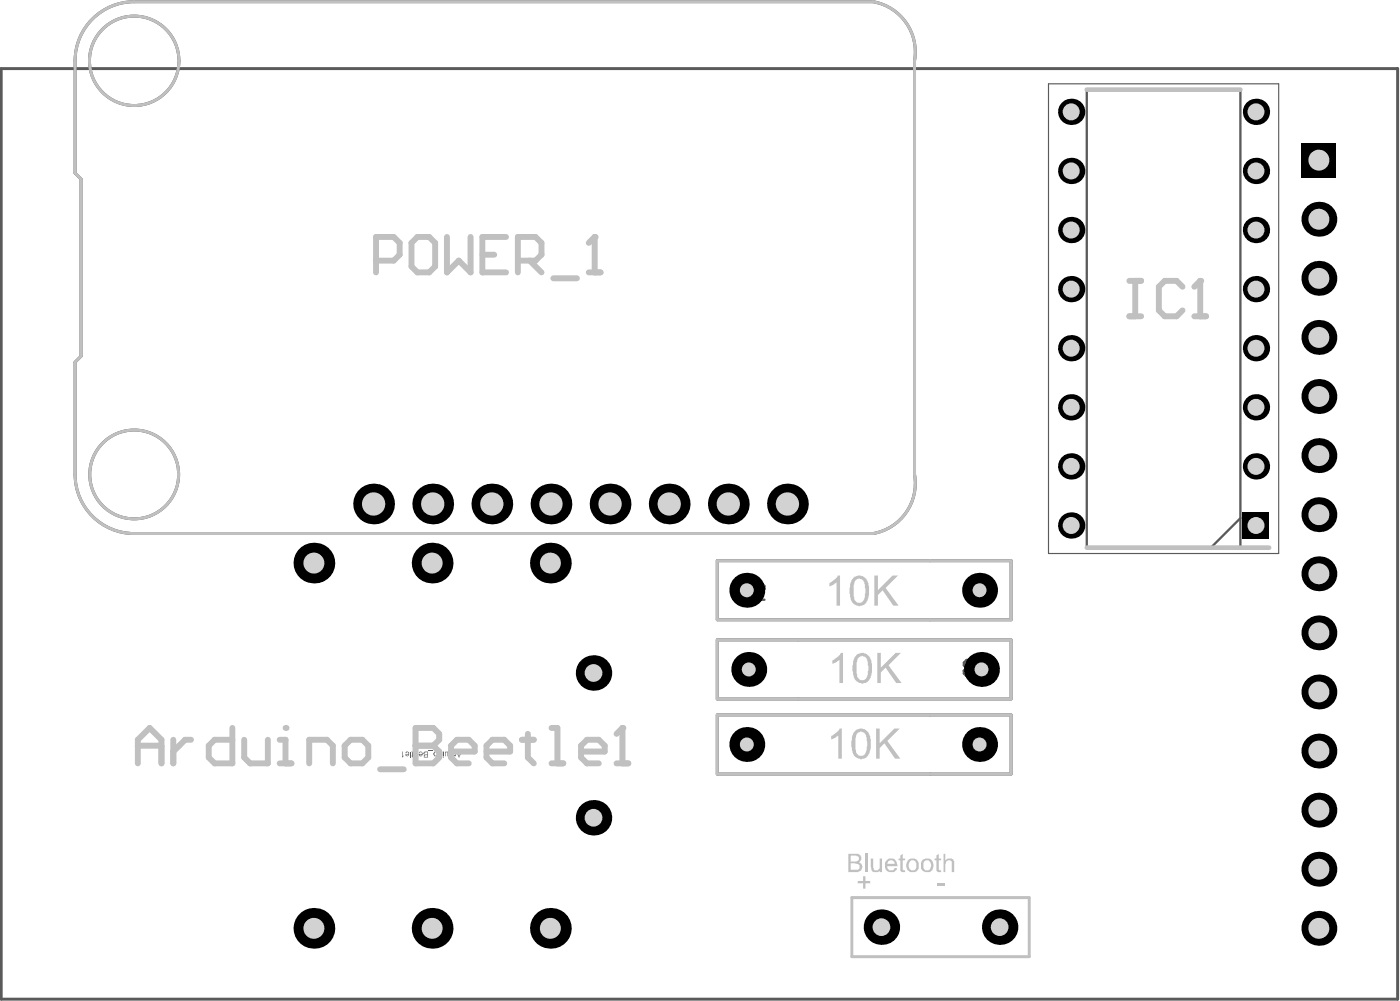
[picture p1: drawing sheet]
<svg xmlns="http://www.w3.org/2000/svg" width="200mm" height="143mm" viewBox="0 0 200 143" stroke-linecap="round" stroke-linejoin="round" font-family="sans-serif">
<path d="M150.1 12h32.9v67.2h-32.9z" fill="none" stroke="#5a5a5a" stroke-width=".17"/>
<path d="M155.5 12.8h22v65.6h-22zM177.5 74.1l-4.2 4.3" fill="none" stroke="#5a5a5a" stroke-width=".33"/>
<g fill="none" stroke="#5a5a5a" stroke-width=".42">
<path d="M.2 9.8h199.8v133.2h-199.8zM125 76.3a7.3 7.3 0 0 0 5.9-8.4v-59.2a7.3 7.3 0 0 0-5.9-8.5h-105.8a8.5 8.5 0 0 0-8.5 8.5v16.1l.9 .8v25.4l-.9 .8v16.1a8.5 8.5 0 0 0 8.5 8.4h105.8M102.7 80.2h42v8.5h-42zM102.7 91.6h42v8.4h-42zM102.7 102.3h42v8.5h-42z"/>
<circle cx="19.2" cy="8.7" r="6.4"/>
<circle cx="19.2" cy="67.9" r="6.4"/>
</g>
<g fill="#5a5a5a">
<path d="M65.2 107.5v.7v-.2l-.1 .2h-.2v-.2h.3z"/>
<path d="M63.7 107.5l.4 .1v.6v-.6l-.3 .1v.5h-.1z"/>
<path d="M62.8 107.5h.1v.5l.1 .1 .1-.1v-.5h.1v.7l-.1-.1a.19 .19 0 0 1-.2 .1 .19 .19 0 0 1-.1-.2z"/>
<path d="M61.3 107.3h.7v.1h-.7z"/>
<path d="M58.9 107.5l.2 .1v.5h.1l-.2 .3v-.2h-.1l.1-.1v-.5z"/>
<path d="M58.7 107.5h.1v.9h-.1z"/>
<path d="M57.5 107.5h.1v.7l.2-.1-.2 .3h-.1z"/>
<path d="M65.6 107.9l.1 .4 .1-.4zM65.3 107.5l.3 .3h.3l.2-.3-.4 .9z"/>
<path d="M64.3 107.5h.2v.1v-.1a.34 .34 0 0 1 .4 .3 .34 .34 0 0 1-.3 .4l-.1-.1v.3h-.2zM64.5 107.7l.1 .4a.27 .27 0 0 0 .1-.2 .27 .27 0 0 0-.1-.3z"/>
<path d="M63.4 108.3h.1v.1h-.1zM63.4 107.5h.1v.7h-.1z"/>
<path d="M62.2 107.7a.26 .26 0 0 0 0 .3 .26 .26 0 0 0 .2 .1v-.1a.24 .24 0 0 0 .1-.2 .24 .24 0 0 0-.2-.2zM62.1 107.6a.33 .33 0 0 1 .5 .1v.1a.3 .3 0 0 1-.3 .4 .3 .3 0 0 1-.2-.5z"/>
<path d="M60.8 108.1v.2h.4v-.3zM60.8 107.7v.3h.4v-.4zM60.6 107.7l.2-.2h.5v.9h-.4a.23 .23 0 0 1-.3-.1 .23 .23 0 0 1 .2-.3l-.2-.1z"/>
<path d="M60.1 108l.1 .1h.1v-.1h.1zM59.9 107.7h.1a.22 .22 0 0 1 .2-.2 .22 .22 0 0 1 .2 .2 .33 .33 0 0 1-.1 .5h-.2l-.2-.2v-.1h.5l-.1-.3h-.1l-.1 .2z"/>
<path d="M59.4 108a.17 .17 0 0 0 .2 .1 .17 .17 0 0 0 .1-.1zM59.2 107.7h.1a.22 .22 0 0 1 .2-.2 .22 .22 0 0 1 .2 .2 .33 .33 0 0 1 0 .5h-.3l-.2-.3h.5v-.2l-.2-.1-.1 .2z"/>
<path d="M58.1 108a.17 .17 0 0 0 .2 .1 .17 .17 0 0 0 .2-.1zM58 107.6a.32 .32 0 0 1 .6 0 .32 .32 0 0 1-.2 .5v.1l-.4-.1v-.2h.5a.19 .19 0 0 0-.1-.3 .19 .19 0 0 0-.3 .1v.1z"/>
</g>
<path d="M138 96v.4l.3 .4h.8l.4-.4M140.3 94.4l.8 .8M141.8 94.4v2.4h-1.1l-.4-.4v-.8l.4-.4h1.1" fill="none" stroke="#5a5a5a" stroke-width=".33"/>
<circle cx="138" cy="96" r=".17" fill="#5a5a5a"/>
<path d="M138.3 95.6l-.3 .4M138.3 95.6h.4M139.5 94.8l-.4-.4h-.8l-.3 .4v.4l.3 .4M105.5 107.1h1.2l.4-.4v-.8l-.4-.3h-1.2v2.3M106.3 107.1l.8 .8M107.9 107.9h.7M108.3 105.6v2.3" fill="none" stroke="#5a5a5a" stroke-width=".33"/>
<circle cx="108.3" cy="105.6" r=".17" fill="#5a5a5a"/>
<path d="M105.5 85h1.2l.4-.3v-.8l-.4-.4h-1.2v2.3M106.3 85l.8 .8M107.9 83.9l.4-.4h.7l.4 .4v.4l-1.5 1.5h1.5M108.3 105.6l-.4 .3" fill="none" stroke="#5a5a5a" stroke-width=".33"/>
<path d="M10.7 8.7v16.1l.9 .8v25.4l-.9 .8v16.1M19.2 .2h105.8M130.9 8.7v59.2M19.2 76.3h105.8M102.7 80.2h42v8.5h-42zM102.7 91.6h42v8.4h-42zM102.7 102.3h42v8.5h-42zM121.9 128.4h25.4v8.5h-25.4z" fill="none" stroke="#c0c0c0" stroke-width=".42"/>
<path d="M155.5 12.8h22M155.5 78.4h26.1" fill="none" stroke="#c0c0c0" stroke-width=".67"/>
<g fill="#c0c0c0">
<path d="M119.1 94.5a2.28 2.28 0 0 0 1.2-1.1h.4v4.3h-.6v-3.4l-.3 .4-.7 .3z"/>
<path d="M125.6 93.4h.5v2.1l2.1-2.1h.7l-1.7 1.8 1.8 2.5h-.7l-1.6-2.2-.6 .7v1.5h-.5z"/>
<path d="M119 105.3a2.28 2.28 0 0 0 1.1-1.1h.4v4.4h-.5v-3.4l-.1 .1-.5 .4-.4 .1z"/>
<path d="M125.4 104.2h.5v2.2l2.1-2.2h.8l-1.8 1.8 1.9 2.6h-.8l-1.5-2.2-.7 .6v1.6h-.5z"/>
<path d="M118.7 83.4a2.28 2.28 0 0 0 1.2-1.1h.3v4.4h-.5v-3.4l-.1 .1-.5 .4-.4 .1z"/>
<path d="M125.1 82.3h.5v2.2l2.2-2.2h.7l-1.8 1.8 1.9 2.6h-.8l-1.5-2.2-.7 .6v1.6h-.5z"/>
<path d="M122.8 94.2l-.2 .6v1.6l.1 .1a.71 .71 0 0 0 .4 .8 .71 .71 0 0 0 .9-.2l.2-.6v-.4a2.41 2.41 0 0 0-.1-1.5v-.3h-.1a.66 .66 0 0 0-1.1-.2zM122.5 93.8a1.23 1.23 0 0 1 2 .5h.1l.2 .6-.1 1.6a1.29 1.29 0 0 1-1.1 1.2 1.29 1.29 0 0 1-1.4-.9l-.1-.7a2.65 2.65 0 0 1 .1-1.6l.1-.4z"/>
<path d="M122.6 105l-.2 .6v1.6l.1 .2a.71 .71 0 0 0 .5 .7 .71 .71 0 0 0 .8-.2l.2-.5v-.5a2.41 2.41 0 0 0 0-1.5v-.2h-.1a.66 .66 0 0 0-1.1-.3zM122.3 104.6a1.23 1.23 0 0 1 2.1 .5h.1l.1 .7-.1 1.5a1.29 1.29 0 0 1-1.1 1.3 1.29 1.29 0 0 1-1.4-1l-.1-.7a2.65 2.65 0 0 1 .1-1.6l.1-.4z"/>
<path d="M122.3 83.1l-.1 .6v1.6l.1 .2a.71 .71 0 0 0 .4 .7 .71 .71 0 0 0 .8-.2l.3-.5v-.5a2.41 2.41 0 0 0-.1-1.5v-.2h-.1a.66 .66 0 0 0-1.1-.3zM122.1 82.7a1.23 1.23 0 0 1 2 .5h.1l.2 .7-.1 1.5a1.29 1.29 0 0 1-1.1 1.3 1.29 1.29 0 0 1-1.4-1l-.1-.7a2.65 2.65 0 0 1 .1-1.6v-.4z"/>
<path d="M121.8 122.4v.9h.6a.47 .47 0 0 0 .5-.6l-.3-.3zM121.8 123.5v.9h.8a.42 .42 0 0 0 .4-.4 .42 .42 0 0 0-.4-.4zM121.4 122.2h1.1a.62 .62 0 0 1 .7 .3 .62 .62 0 0 1-.2 .8l-.1 .1a.67 .67 0 0 1 .4 1l-.1 .2-.3 .1v.1h-1.5z"/>
</g>
<path d="M124 122.2v2.6" fill="none" stroke="#c0c0c0" stroke-width=".34"/>
<g fill="#c0c0c0">
<path d="M124.6 122.8h.4v1.4h.1a.32 .32 0 0 0 .4 .3h.1l.1-.1a.38 .38 0 0 0 .2-.5v-1.1h.3v2h-.3v-.3l-.1 .1a.62 .62 0 0 1-.7 .2 .62 .62 0 0 1-.4-.6l-.1-.1z"/>
<path d="M128.9 122.4l.3-.2v.6h.3v.3h-.3v1.3l.3 .1v.3a.38 .38 0 0 1-.4 0 .38 .38 0 0 1-.2-.4v-1.3h-.3v-.3h.3z"/>
<path d="M134 122.4l.4-.2v.6h.3v.3h-.3v1.3l.3 .1v.3h-.1a.38 .38 0 0 1-.4 0 .38 .38 0 0 1-.2-.4v-1.3h-.2v-.3h.2z"/>
<path d="M135 122.2h.3v.9a.94 .94 0 0 1 1.2-.1v.2h.1v1.6h-.4v-1.4a.41 .41 0 0 0-.3-.3 .41 .41 0 0 0-.4 .2l-.1 .3h-.1v1.2h-.3z"/>
<path d="M122.8 126.1h.7v-.7h.4v.7h.6v.3h-.6v.8h-.4v-.8h-.7z"/>
<path d="M134.2 126.4h1v.3h-1z"/>
<path d="M127.1 123.3l-.1 .3h1.1a.59 .59 0 0 0-.4-.5 .59 .59 0 0 0-.6 .2zM126.9 123a.96 .96 0 0 1 1.4 .3l.1 .6h-1.4a.54 .54 0 0 0 .4 .6 .54 .54 0 0 0 .6-.2v-.1h.4v.1a.75 .75 0 0 1-1.2 .4h-.1a1.06 1.06 0 0 1-.2-1.6z"/>
<path d="M130.1 123.4a.93 .93 0 0 0 .3 1.1 .61 .61 0 0 0 .7-.1 .61 .61 0 0 0 0-.7v-.1a.49 .49 0 0 0-.3-.5 .49 .49 0 0 0-.6 .3zM129.9 123.2a.94 .94 0 0 1 1.2-.3 .94 .94 0 0 1 .4 1.2 .9 .9 0 0 1-1.1 .7 .9 .9 0 0 1-.7-1z"/>
<path d="M132.2 123.3v.1a.93 .93 0 0 0 .3 1.1h.1a.62 .62 0 0 0 .7-.7v-.1a.59 .59 0 0 0-.3-.6 .59 .59 0 0 0-.7 .1zM131.9 123.2a.95 .95 0 0 1 1.6 .2l.1 .3a1.08 1.08 0 0 1-.4 1 .97 .97 0 0 1-1.4-.4z"/>
</g>
<path d="M161.6 40.2h1.7M161.6 45.3h1.7M162.5 40.2v5.1M169.2 41l-.8-.8h-1.7l-.8 .8v3.4l.8 .9h1.7l.8-.9M170.9 45.3h1.7M171.8 40.2v5.1" fill="none" stroke="#c0c0c0" stroke-width=".85"/>
<circle cx="171.8" cy="40.2" r=".42" fill="#c0c0c0"/>
<path d="M53.8 37.3h2.6l.8-.9v-1.6l-.8-.9h-2.6v5.1M58.9 34.8l.8-.9h1.7l.9 .9v3.3l-.9 .9h-1.7l-.8-.9zM64 33.9v5.1l1.7-1.7 1.7 1.7v-5.1M69 36.4h1.7M72.4 33.9h-3.4v5.1h3.4M74.1 37.3h2.6l.8-.9v-1.6l-.8-.9h-2.6v5.1M75.8 37.3l1.7 1.7M79.2 39.8h3.4M84.3 39h1.7M85.1 33.9v5.1M171.8 40.2l-.9 .8" fill="none" stroke="#c0c0c0" stroke-width=".85"/>
<circle cx="85.1" cy="33.9" r=".42" fill="#c0c0c0"/>
<path d="M85.1 33.9l-.8 .9M19.7 109.2v-3.4l1.7-1.6 1.7 1.6v3.4M19.7 106.7h3.4M24.8 105.8v3.4M27.3 105.8h-.8l-1.7 1.7M33.3 104.2v5h-2.6l-.8-.8v-1.7l.8-.9h2.6M35 105.8v2.6l.8 .8h2.5v-3.4M40 105.8h.9v3.4M40 109.2h1.7" fill="none" stroke="#c0c0c0" stroke-width=".85"/>
<circle cx="40.9" cy="104.2" r=".42" fill="#c0c0c0"/>
<path d="M44.3 109.2v-3.4h2.5l.8 .9v2.5M49.3 106.7l.9-.9h1.7l.8 .9v1.7l-.8 .8h-1.7l-.9-.8zM54.4 110.1h3.4M59.5 104.2v5h2.5l.9-.8v-.9l-.9-.8h-2.5" fill="none" stroke="#c0c0c0" stroke-width=".85"/>
<circle cx="59.5" cy="106.7" r=".42" fill="#c0c0c0"/>
<path d="M59.5 104.2h2.5l.9 .8v.8l-.9 .9h-2.5M64.6 107.5h3.3v-.8l-.8-.9h-1.7l-.8 .9v1.7l.8 .8h1.7M69.6 107.5h3.4v-.8l-.8-.9h-1.7l-.9 .9v1.7l.9 .8h1.7M74.7 105.8h1.7M75.6 105v3.4l.8 .8M78.9 104.2h.9v5M78.9 109.2h1.7M83.2 107.5h3.3v-.8l-.8-.9h-1.7l-.8 .9v1.7l.8 .8h1.7M88.2 109.2h1.7M89.1 104.2v5" fill="none" stroke="#c0c0c0" stroke-width=".85"/>
<circle cx="89.1" cy="104.2" r=".42" fill="#c0c0c0"/>
<path d="M89.1 104.2l-.9 .8" fill="none" stroke="#c0c0c0" stroke-width=".85"/>
<g fill="none" stroke="#c0c0c0" stroke-width=".42">
<path d="M19.2 .2a8.5 8.5 0 0 0-8.5 8.5M125 .2a7.3 7.3 0 0 1 5.9 8.5M10.7 67.9a8.5 8.5 0 0 0 8.5 8.4M130.9 67.9a7.3 7.3 0 0 1-5.9 8.4"/>
<circle cx="19.2" cy="8.7" r="6.4"/>
<circle cx="19.2" cy="67.9" r="6.4"/>
</g>
<circle cx="140.5" cy="95.8" r="2.5" fill="#000"/>
<circle cx="140.5" cy="95.8" r="1" fill="#d2d2d2"/>
<circle cx="153.3" cy="75.2" r="1.88" fill="#000"/>
<circle cx="153.3" cy="75.2" r="1.22" fill="#d2d2d2"/>
<circle cx="153.3" cy="41.4" r="1.88" fill="#000"/>
<circle cx="153.3" cy="41.4" r="1.22" fill="#d2d2d2"/>
<path d="M177.9 73.3h3.7v3.8h-3.7z" fill-rule="evenodd" fill="#000"/>
<circle cx="179.8" cy="75.2" r="1.22" fill="#d2d2d2"/>
<circle cx="179.8" cy="41.4" r="1.88" fill="#000"/>
<circle cx="179.8" cy="41.4" r="1.22" fill="#d2d2d2"/>
<circle cx="44.9" cy="132.8" r="2.91" fill="#000"/>
<circle cx="44.9" cy="132.8" r="1.5" fill="#d2d2d2"/>
<circle cx="44.9" cy="80.6" r="2.91" fill="#000"/>
<circle cx="44.9" cy="80.6" r="1.5" fill="#d2d2d2"/>
<circle cx="61.9" cy="132.8" r="2.91" fill="#000"/>
<circle cx="61.9" cy="132.8" r="1.5" fill="#d2d2d2"/>
<circle cx="61.9" cy="72.1" r="2.91" fill="#000"/>
<circle cx="61.9" cy="72.1" r="1.67" fill="#d2d2d2"/>
<circle cx="70.4" cy="72.1" r="2.91" fill="#000"/>
<circle cx="70.4" cy="72.1" r="1.67" fill="#d2d2d2"/>
<circle cx="61.9" cy="80.6" r="2.91" fill="#000"/>
<circle cx="61.9" cy="80.6" r="1.5" fill="#d2d2d2"/>
<circle cx="85" cy="96.3" r="2.54" fill="#000"/>
<circle cx="85" cy="96.3" r="1.27" fill="#d2d2d2"/>
<circle cx="104.2" cy="72.1" r="2.91" fill="#000"/>
<circle cx="104.2" cy="72.1" r="1.67" fill="#d2d2d2"/>
<circle cx="95.8" cy="72.1" r="2.91" fill="#000"/>
<circle cx="95.8" cy="72.1" r="1.67" fill="#d2d2d2"/>
<circle cx="87.3" cy="72.1" r="2.91" fill="#000"/>
<circle cx="87.3" cy="72.1" r="1.67" fill="#d2d2d2"/>
<circle cx="126.2" cy="132.7" r="2.54" fill="#000"/>
<circle cx="126.2" cy="132.7" r="1.27" fill="#d2d2d2"/>
<circle cx="112.7" cy="72.1" r="2.91" fill="#000"/>
<circle cx="112.7" cy="72.1" r="1.67" fill="#d2d2d2"/>
<circle cx="143.1" cy="132.7" r="2.54" fill="#000"/>
<circle cx="143.1" cy="132.7" r="1.27" fill="#d2d2d2"/>
<circle cx="140.2" cy="106.5" r="2.5" fill="#000"/>
<circle cx="140.2" cy="106.5" r="1" fill="#d2d2d2"/>
<circle cx="140.2" cy="84.5" r="2.5" fill="#000"/>
<circle cx="140.2" cy="84.5" r="1" fill="#d2d2d2"/>
<circle cx="153.3" cy="66.7" r="1.88" fill="#000"/>
<circle cx="153.3" cy="66.7" r="1.22" fill="#d2d2d2"/>
<circle cx="153.3" cy="58.3" r="1.88" fill="#000"/>
<circle cx="153.3" cy="58.3" r="1.22" fill="#d2d2d2"/>
<circle cx="153.3" cy="49.8" r="1.88" fill="#000"/>
<circle cx="153.3" cy="49.8" r="1.22" fill="#d2d2d2"/>
<circle cx="153.3" cy="24.5" r="1.88" fill="#000"/>
<circle cx="153.3" cy="24.5" r="1.22" fill="#d2d2d2"/>
<circle cx="153.3" cy="16" r="1.88" fill="#000"/>
<circle cx="153.3" cy="16" r="1.22" fill="#d2d2d2"/>
<circle cx="179.8" cy="66.7" r="1.88" fill="#000"/>
<circle cx="179.8" cy="66.7" r="1.22" fill="#d2d2d2"/>
<circle cx="179.8" cy="49.8" r="1.88" fill="#000"/>
<circle cx="179.8" cy="49.8" r="1.22" fill="#d2d2d2"/>
<circle cx="179.8" cy="58.3" r="1.88" fill="#000"/>
<circle cx="179.8" cy="58.3" r="1.22" fill="#d2d2d2"/>
<circle cx="179.8" cy="16" r="1.88" fill="#000"/>
<circle cx="179.8" cy="16" r="1.22" fill="#d2d2d2"/>
<circle cx="179.8" cy="24.5" r="1.88" fill="#000"/>
<circle cx="179.8" cy="24.5" r="1.22" fill="#d2d2d2"/>
<circle cx="85" cy="117" r="2.54" fill="#000"/>
<circle cx="85" cy="117" r="1.27" fill="#d2d2d2"/>
<circle cx="153.3" cy="32.9" r="1.88" fill="#000"/>
<circle cx="153.3" cy="32.9" r="1.22" fill="#d2d2d2"/>
<circle cx="179.8" cy="32.9" r="1.88" fill="#000"/>
<circle cx="179.8" cy="32.9" r="1.22" fill="#d2d2d2"/>
<circle cx="107.2" cy="95.8" r="2.5" fill="#000"/>
<circle cx="107.2" cy="95.8" r="1" fill="#d2d2d2"/>
<circle cx="188.8" cy="115.9" r="2.5" fill="#000"/>
<circle cx="188.8" cy="115.9" r="1.5" fill="#d2d2d2"/>
<circle cx="188.8" cy="82.1" r="2.5" fill="#000"/>
<circle cx="188.8" cy="82.1" r="1.5" fill="#d2d2d2"/>
<circle cx="188.8" cy="48.3" r="2.5" fill="#000"/>
<circle cx="188.8" cy="48.3" r="1.5" fill="#d2d2d2"/>
<circle cx="78.8" cy="132.8" r="2.91" fill="#000"/>
<circle cx="78.8" cy="132.8" r="1.5" fill="#d2d2d2"/>
<circle cx="106.9" cy="106.5" r="2.5" fill="#000"/>
<circle cx="106.9" cy="106.5" r="1" fill="#d2d2d2"/>
<circle cx="53.5" cy="72.1" r="2.91" fill="#000"/>
<circle cx="53.5" cy="72.1" r="1.67" fill="#d2d2d2"/>
<circle cx="78.9" cy="72.1" r="2.91" fill="#000"/>
<circle cx="78.9" cy="72.1" r="1.67" fill="#d2d2d2"/>
<circle cx="106.9" cy="84.5" r="2.5" fill="#000"/>
<circle cx="106.9" cy="84.5" r="1" fill="#d2d2d2"/>
<circle cx="78.8" cy="80.6" r="2.91" fill="#000"/>
<circle cx="78.8" cy="80.6" r="1.5" fill="#d2d2d2"/>
<circle cx="188.8" cy="132.8" r="2.5" fill="#000"/>
<circle cx="188.8" cy="132.8" r="1.5" fill="#d2d2d2"/>
<circle cx="188.8" cy="124.4" r="2.5" fill="#000"/>
<circle cx="188.8" cy="124.4" r="1.5" fill="#d2d2d2"/>
<circle cx="188.8" cy="107.5" r="2.5" fill="#000"/>
<circle cx="188.8" cy="107.5" r="1.5" fill="#d2d2d2"/>
<circle cx="188.8" cy="99" r="2.5" fill="#000"/>
<circle cx="188.8" cy="99" r="1.5" fill="#d2d2d2"/>
<circle cx="188.8" cy="73.6" r="2.5" fill="#000"/>
<circle cx="188.8" cy="73.6" r="1.5" fill="#d2d2d2"/>
<circle cx="188.8" cy="65.2" r="2.5" fill="#000"/>
<circle cx="188.8" cy="65.2" r="1.5" fill="#d2d2d2"/>
<circle cx="188.8" cy="56.7" r="2.5" fill="#000"/>
<circle cx="188.8" cy="56.7" r="1.5" fill="#d2d2d2"/>
<circle cx="188.8" cy="39.8" r="2.5" fill="#000"/>
<circle cx="188.8" cy="39.8" r="1.5" fill="#d2d2d2"/>
<circle cx="188.8" cy="31.4" r="2.5" fill="#000"/>
<circle cx="188.8" cy="31.4" r="1.5" fill="#d2d2d2"/>
<path d="M186.3 20.4h5v5h-5z" fill-rule="evenodd" fill="#000"/>
<circle cx="188.8" cy="22.9" r="1.5" fill="#d2d2d2"/>
<circle cx="188.8" cy="90.6" r="2.5" fill="#000"/>
<circle cx="188.8" cy="90.6" r="1.5" fill="#d2d2d2"/>
</svg>
